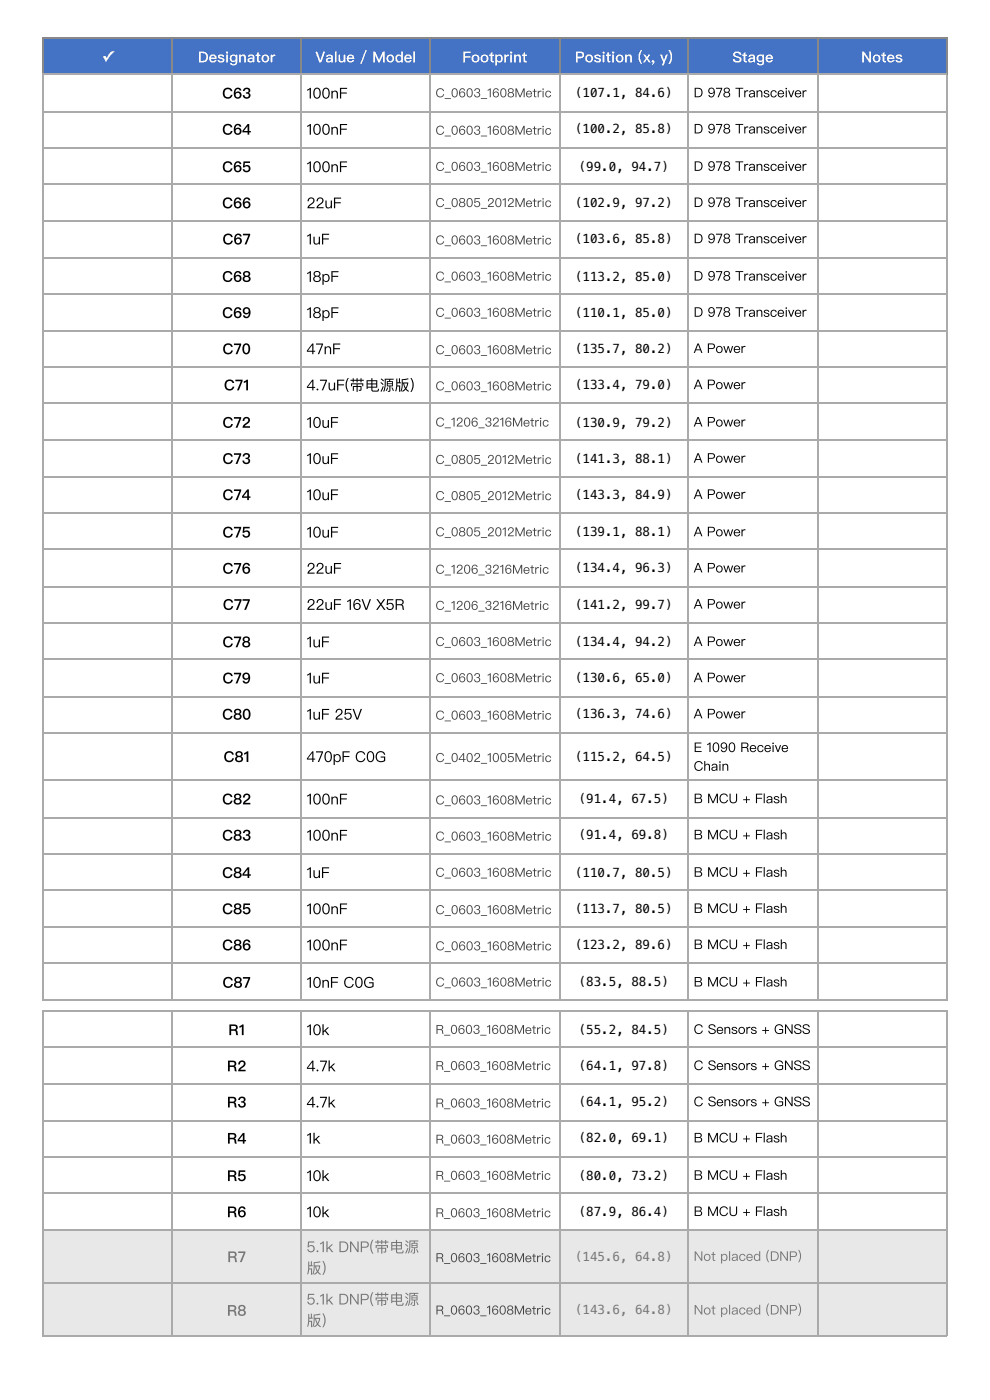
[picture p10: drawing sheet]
<svg xmlns="http://www.w3.org/2000/svg" width="210mm" height="297mm" viewBox="0 0 210 297" stroke-linecap="round" stroke-linejoin="round" font-family="sans-serif">
<defs><g id="words">
<g font-size="3.2" fill="#fff">
<text x="21.6" y="13.2">✓</text>
<text x="42" y="13.2">Designator</text>
<text x="66.9" y="13.2">Value / Model</text>
<text x="98" y="13.2">Footprint</text>
<text x="121.9" y="13.2">Position (x, y)</text>
<text x="155.3" y="13.2">Stage</text>
<text x="182.6" y="13.2">Notes</text>
</g>
<g font-size="3.2">
<text x="47.1" y="20.9">C63</text>
<text x="65" y="20.9">100nF</text>
<text x="47.1" y="28.6">C64</text>
<text x="65" y="28.6">100nF</text>
<text x="47.1" y="36.5">C65</text>
<text x="65" y="36.5">100nF</text>
<text x="47.1" y="44.2">C66</text>
<text x="65" y="44.2">22uF</text>
<text x="47.2" y="51.9">C67</text>
<text x="65" y="51.9">1uF</text>
<text x="47.1" y="59.8">C68</text>
<text x="65" y="59.8">18pF</text>
<text x="47.1" y="67.5">C69</text>
<text x="65" y="67.5">18pF</text>
<text x="47.2" y="75.1">C70</text>
<text x="65" y="75.1">47nF</text>
<text x="47.5" y="82.8">C71</text>
<text x="65" y="82.8">4.7uF(带电源版)</text>
<text x="47.2" y="90.8">C72</text>
<text x="65" y="90.8">10uF</text>
<text x="47.2" y="98.4">C73</text>
<text x="65" y="98.4">10uF</text>
<text x="47.2" y="106.1">C74</text>
<text x="65" y="106.1">10uF</text>
<text x="47.2" y="114">C75</text>
<text x="65" y="114">10uF</text>
<text x="47.2" y="121.7">C76</text>
<text x="65" y="121.7">22uF</text>
<text x="47.3" y="129.4">C77</text>
<text x="65" y="129.4">22uF 16V X5R</text>
<text x="47.2" y="137.3">C78</text>
<text x="65" y="137.3">1uF</text>
<text x="47.2" y="145">C79</text>
<text x="65" y="145">1uF</text>
<text x="47.1" y="152.7">C80</text>
<text x="65" y="152.7">1uF 25V</text>
<text x="47.4" y="161.7">C81</text>
<text x="65" y="161.7">470pF C0G</text>
<text x="47.1" y="170.7">C82</text>
<text x="65" y="170.7">100nF</text>
<text x="47.1" y="178.3">C83</text>
<text x="65" y="178.3">100nF</text>
<text x="47.1" y="186.3">C84</text>
<text x="65" y="186.3">1uF</text>
<text x="47.1" y="193.9">C85</text>
<text x="65" y="193.9">100nF</text>
<text x="47.1" y="201.6">C86</text>
<text x="65" y="201.6">100nF</text>
<text x="47.2" y="209.6">C87</text>
<text x="65" y="209.6">10nF C0G</text>
<text x="48.4" y="219.6">R1</text>
<text x="65" y="219.6">10k</text>
<text x="48.1" y="227.3">R2</text>
<text x="65" y="227.3">4.7k</text>
<text x="48.1" y="235">R3</text>
<text x="65" y="235">4.7k</text>
<text x="48.1" y="242.6">R4</text>
<text x="65" y="242.6">1k</text>
<text x="48.1" y="250.6">R5</text>
<text x="65" y="250.6">10k</text>
<text x="48.1" y="258.2">R6</text>
<text x="65" y="258.2">10k</text>
</g>
<g font-size="3.2" fill="#777">
<text x="48.2" y="267.8">R7</text>
<text x="65" y="265.6">5.1k DNP(带电源</text>
<text x="65" y="270.1">版)</text>
<text x="48.1" y="279.1">R8</text>
<text x="65" y="276.8">5.1k DNP(带电源</text>
<text x="65" y="281.3">版)</text>
</g>
<g font-size="2.8">
<text x="147.1" y="20.6">D 978 Transceiver</text>
<text x="147.1" y="28.3">D 978 Transceiver</text>
<text x="147.1" y="36.2">D 978 Transceiver</text>
<text x="147.1" y="43.9">D 978 Transceiver</text>
<text x="147.1" y="51.6">D 978 Transceiver</text>
<text x="147.1" y="59.5">D 978 Transceiver</text>
<text x="147.1" y="67.2">D 978 Transceiver</text>
<text x="147.1" y="74.9">A Power</text>
<text x="147.1" y="82.6">A Power</text>
<text x="147.1" y="90.5">A Power</text>
<text x="147.1" y="98.2">A Power</text>
<text x="147.1" y="105.8">A Power</text>
<text x="147.1" y="113.8">A Power</text>
<text x="147.1" y="121.4">A Power</text>
<text x="147.1" y="129.1">A Power</text>
<text x="147.1" y="137.1">A Power</text>
<text x="147.1" y="144.7">A Power</text>
<text x="147.1" y="152.4">A Power</text>
<text x="147.1" y="159.5">E 1090 Receive</text>
<text x="147.1" y="163.5">Chain</text>
<text x="147.1" y="170.4">B MCU + Flash</text>
<text x="147.1" y="178.1">B MCU + Flash</text>
<text x="147.1" y="186">B MCU + Flash</text>
<text x="147.1" y="193.7">B MCU + Flash</text>
<text x="147.1" y="201.3">B MCU + Flash</text>
<text x="147.1" y="209.3">B MCU + Flash</text>
<text x="147.1" y="219.3">C Sensors + GNSS</text>
<text x="147.1" y="227">C Sensors + GNSS</text>
<text x="147.1" y="234.7">C Sensors + GNSS</text>
<text x="147.1" y="242.4">B MCU + Flash</text>
<text x="147.1" y="250.3">B MCU + Flash</text>
<text x="147.1" y="258">B MCU + Flash</text>
</g>
<g font-size="2.8" fill="#777">
<text x="147.1" y="267.5">Not placed (DNP)</text>
<text x="147.1" y="278.9">Not placed (DNP)</text>
</g>
<g font-size="2.6" fill="#444">
<text x="92.3" y="20.6">C_0603_1608Metric</text>
<text x="92.3" y="28.6">C_0603_1608Metric</text>
<text x="92.3" y="36.2">C_0603_1608Metric</text>
<text x="92.3" y="43.9">C_0805_2012Metric</text>
<text x="92.3" y="51.9">C_0603_1608Metric</text>
<text x="92.3" y="59.5">C_0603_1608Metric</text>
<text x="92.3" y="67.2">C_0603_1608Metric</text>
<text x="92.3" y="75.1">C_0603_1608Metric</text>
<text x="92.3" y="82.8">C_0603_1608Metric</text>
<text x="92.3" y="90.5">C_1206_3216Metric</text>
<text x="92.3" y="98.4">C_0805_2012Metric</text>
<text x="92.3" y="106.1">C_0805_2012Metric</text>
<text x="92.3" y="113.8">C_0805_2012Metric</text>
<text x="92.3" y="121.7">C_1206_3216Metric</text>
<text x="92.3" y="129.4">C_1206_3216Metric</text>
<text x="92.3" y="137.1">C_0603_1608Metric</text>
<text x="92.3" y="144.7">C_0603_1608Metric</text>
<text x="92.3" y="152.7">C_0603_1608Metric</text>
<text x="92.3" y="161.7">C_0402_1005Metric</text>
<text x="92.3" y="170.7">C_0603_1608Metric</text>
<text x="92.3" y="178.3">C_0603_1608Metric</text>
<text x="92.3" y="186">C_0603_1608Metric</text>
<text x="92.3" y="193.9">C_0603_1608Metric</text>
<text x="92.3" y="201.6">C_0603_1608Metric</text>
<text x="92.3" y="209.3">C_0603_1608Metric</text>
<text x="92.3" y="219.3">R_0603_1608Metric</text>
<text x="92.3" y="227">R_0603_1608Metric</text>
<text x="92.3" y="235">R_0603_1608Metric</text>
<text x="92.3" y="242.6">R_0603_1608Metric</text>
<text x="92.3" y="250.3">R_0603_1608Metric</text>
<text x="92.3" y="258.2">R_0603_1608Metric</text>
<text x="92.3" y="267.8">R_0603_1608Metric</text>
<text x="92.3" y="278.9">R_0603_1608Metric</text>
</g>
<g font-size="2.6">
<text x="121.9" y="20.6">(107.1, 84.6)</text>
<text x="121.9" y="28.3">(100.2, 85.8)</text>
<text x="122.7" y="36.2">(99.0, 94.7)</text>
<text x="121.9" y="43.9">(102.9, 97.2)</text>
<text x="121.9" y="51.6">(103.6, 85.8)</text>
<text x="121.9" y="59.5">(113.2, 85.0)</text>
<text x="121.9" y="67.2">(110.1, 85.0)</text>
<text x="121.9" y="74.9">(135.7, 80.2)</text>
<text x="121.9" y="82.6">(133.4, 79.0)</text>
<text x="121.9" y="90.5">(130.9, 79.2)</text>
<text x="121.9" y="98.2">(141.3, 88.1)</text>
<text x="121.9" y="105.8">(143.3, 84.9)</text>
<text x="121.9" y="113.8">(139.1, 88.1)</text>
<text x="121.9" y="121.4">(134.4, 96.3)</text>
<text x="121.9" y="129.1">(141.2, 99.7)</text>
<text x="121.9" y="137.1">(134.4, 94.2)</text>
<text x="121.9" y="144.7">(130.6, 65.0)</text>
<text x="121.9" y="152.4">(136.3, 74.6)</text>
<text x="121.9" y="161.4">(115.2, 64.5)</text>
<text x="122.7" y="170.4">(91.4, 67.5)</text>
<text x="122.7" y="178.1">(91.4, 69.8)</text>
<text x="121.9" y="186">(110.7, 80.5)</text>
<text x="121.9" y="193.7">(113.7, 80.5)</text>
<text x="121.9" y="201.3">(123.2, 89.6)</text>
<text x="122.7" y="209.3">(83.5, 88.5)</text>
<text x="122.7" y="219.3">(55.2, 84.5)</text>
<text x="122.7" y="227">(64.1, 97.8)</text>
<text x="122.7" y="234.7">(64.1, 95.2)</text>
<text x="122.7" y="242.4">(82.0, 69.1)</text>
<text x="122.7" y="250.3">(80.0, 73.2)</text>
<text x="122.7" y="258">(87.9, 86.4)</text>
</g>
<g font-size="2.6" fill="#777">
<text x="121.9" y="267.5">(145.6, 64.8)</text>
<text x="121.9" y="278.9">(143.6, 64.8)</text>
</g>
</g></defs>
<g fill="#4472c4">
<path d="M9.3 8.2h27.2v7.7h-27.2z"/>
<path d="M36.5 8.2h27.3v7.7h-27.3z"/>
<path d="M63.8 8.2h27.5v7.7h-27.5z"/>
<path d="M91.3 8.2h27.2v7.7h-27.2z"/>
<path d="M118.5 8.2h27.5v7.7h-27.5z"/>
<path d="M146 8.2h27.3v7.7h-27.3z"/>
<path d="M173.3 8.2h27.5v7.7h-27.5z"/>
</g>
<g fill="#e8e8e8">
<path d="M9.3 261.1h27v10.9h-27z"/>
<path d="M36.5 261.1h27.3v10.9h-27.3z"/>
<path d="M64 261.1h27.1v10.9h-27.1z"/>
<path d="M91.3 261.1h27.2v10.9h-27.2z"/>
<path d="M118.7 261.1h27.1v10.9h-27.1z"/>
<path d="M146 261.1h27.3v10.9h-27.3z"/>
<path d="M173.5 261.1h27.1v10.9h-27.1z"/>
<path d="M9.3 272.3h27v11.1h-27z"/>
<path d="M36.5 272.3h27.3v11.1h-27.3z"/>
<path d="M64 272.3h27.1v11.1h-27.1z"/>
<path d="M91.3 272.3h27.2v11.1h-27.2z"/>
<path d="M118.7 272.3h27.1v11.1h-27.1z"/>
<path d="M146 272.3h27.3v11.1h-27.3z"/>
<path d="M173.5 272.3h27.1v11.1h-27.1z"/>
</g>
<path d="M9 8.1h191.8M9 15.7h191.8M9.1 7.9v8M36.4 7.9v8M63.9 7.9v8M91.1 7.9v8M118.7 7.9v8M145.9 7.9v8M173.4 7.9v8M200.7 7.9v8" fill="none" stroke="#888" stroke-width=".26"/>
<g fill="none" stroke="#aaa" stroke-width=".26">
<path d="M9 15.7h191.8M9.1 15.9v196.3M36.4 15.9v196.3M63.9 15.9v196.3M91.1 15.9v196.3M118.7 15.9v196.3M145.9 15.9v196.3M173.4 15.9v196.3M200.7 15.9v196.3M9 23.7h191.8M9 31.4h191.8M9 39h191.8"/>
<path d="M9 47h191.8M9 54.6h191.8M9 62.3h191.8M9 70.2h191.8M9 77.9h191.8M9 85.6h191.8M9 93.3h191.8M9 101.2h191.8M9 108.9h191.8M9 116.5h191.8M9 124.5h191.8M9 132.2h191.8"/>
<path d="M9 139.8h191.8M9 147.8h191.8M9 155.4h191.8M9 165.5h191.8M9 173.4h191.8M9 181.1h191.8M9 188.8h191.8M9 196.7h191.8M9 204.4h191.8M9 212.1h191.8M9 214.4h191.8M9.1 214.3v69.1"/>
<path d="M36.4 214.3v69.1M63.9 214.3v69.1M91.1 214.3v69.1M118.7 214.3v69.1M145.9 214.3v69.1M173.4 214.3v69.1M200.7 214.3v69.1M9 222.1h191.8M9 230.1h191.8M9 237.7h191.8M9 245.4h191.8M9 253.1h191.8"/>
<path d="M9 261h191.8M9 272.1h191.8M9 283.5h191.8"/>
</g>
<use href="#words"/>
</svg>
